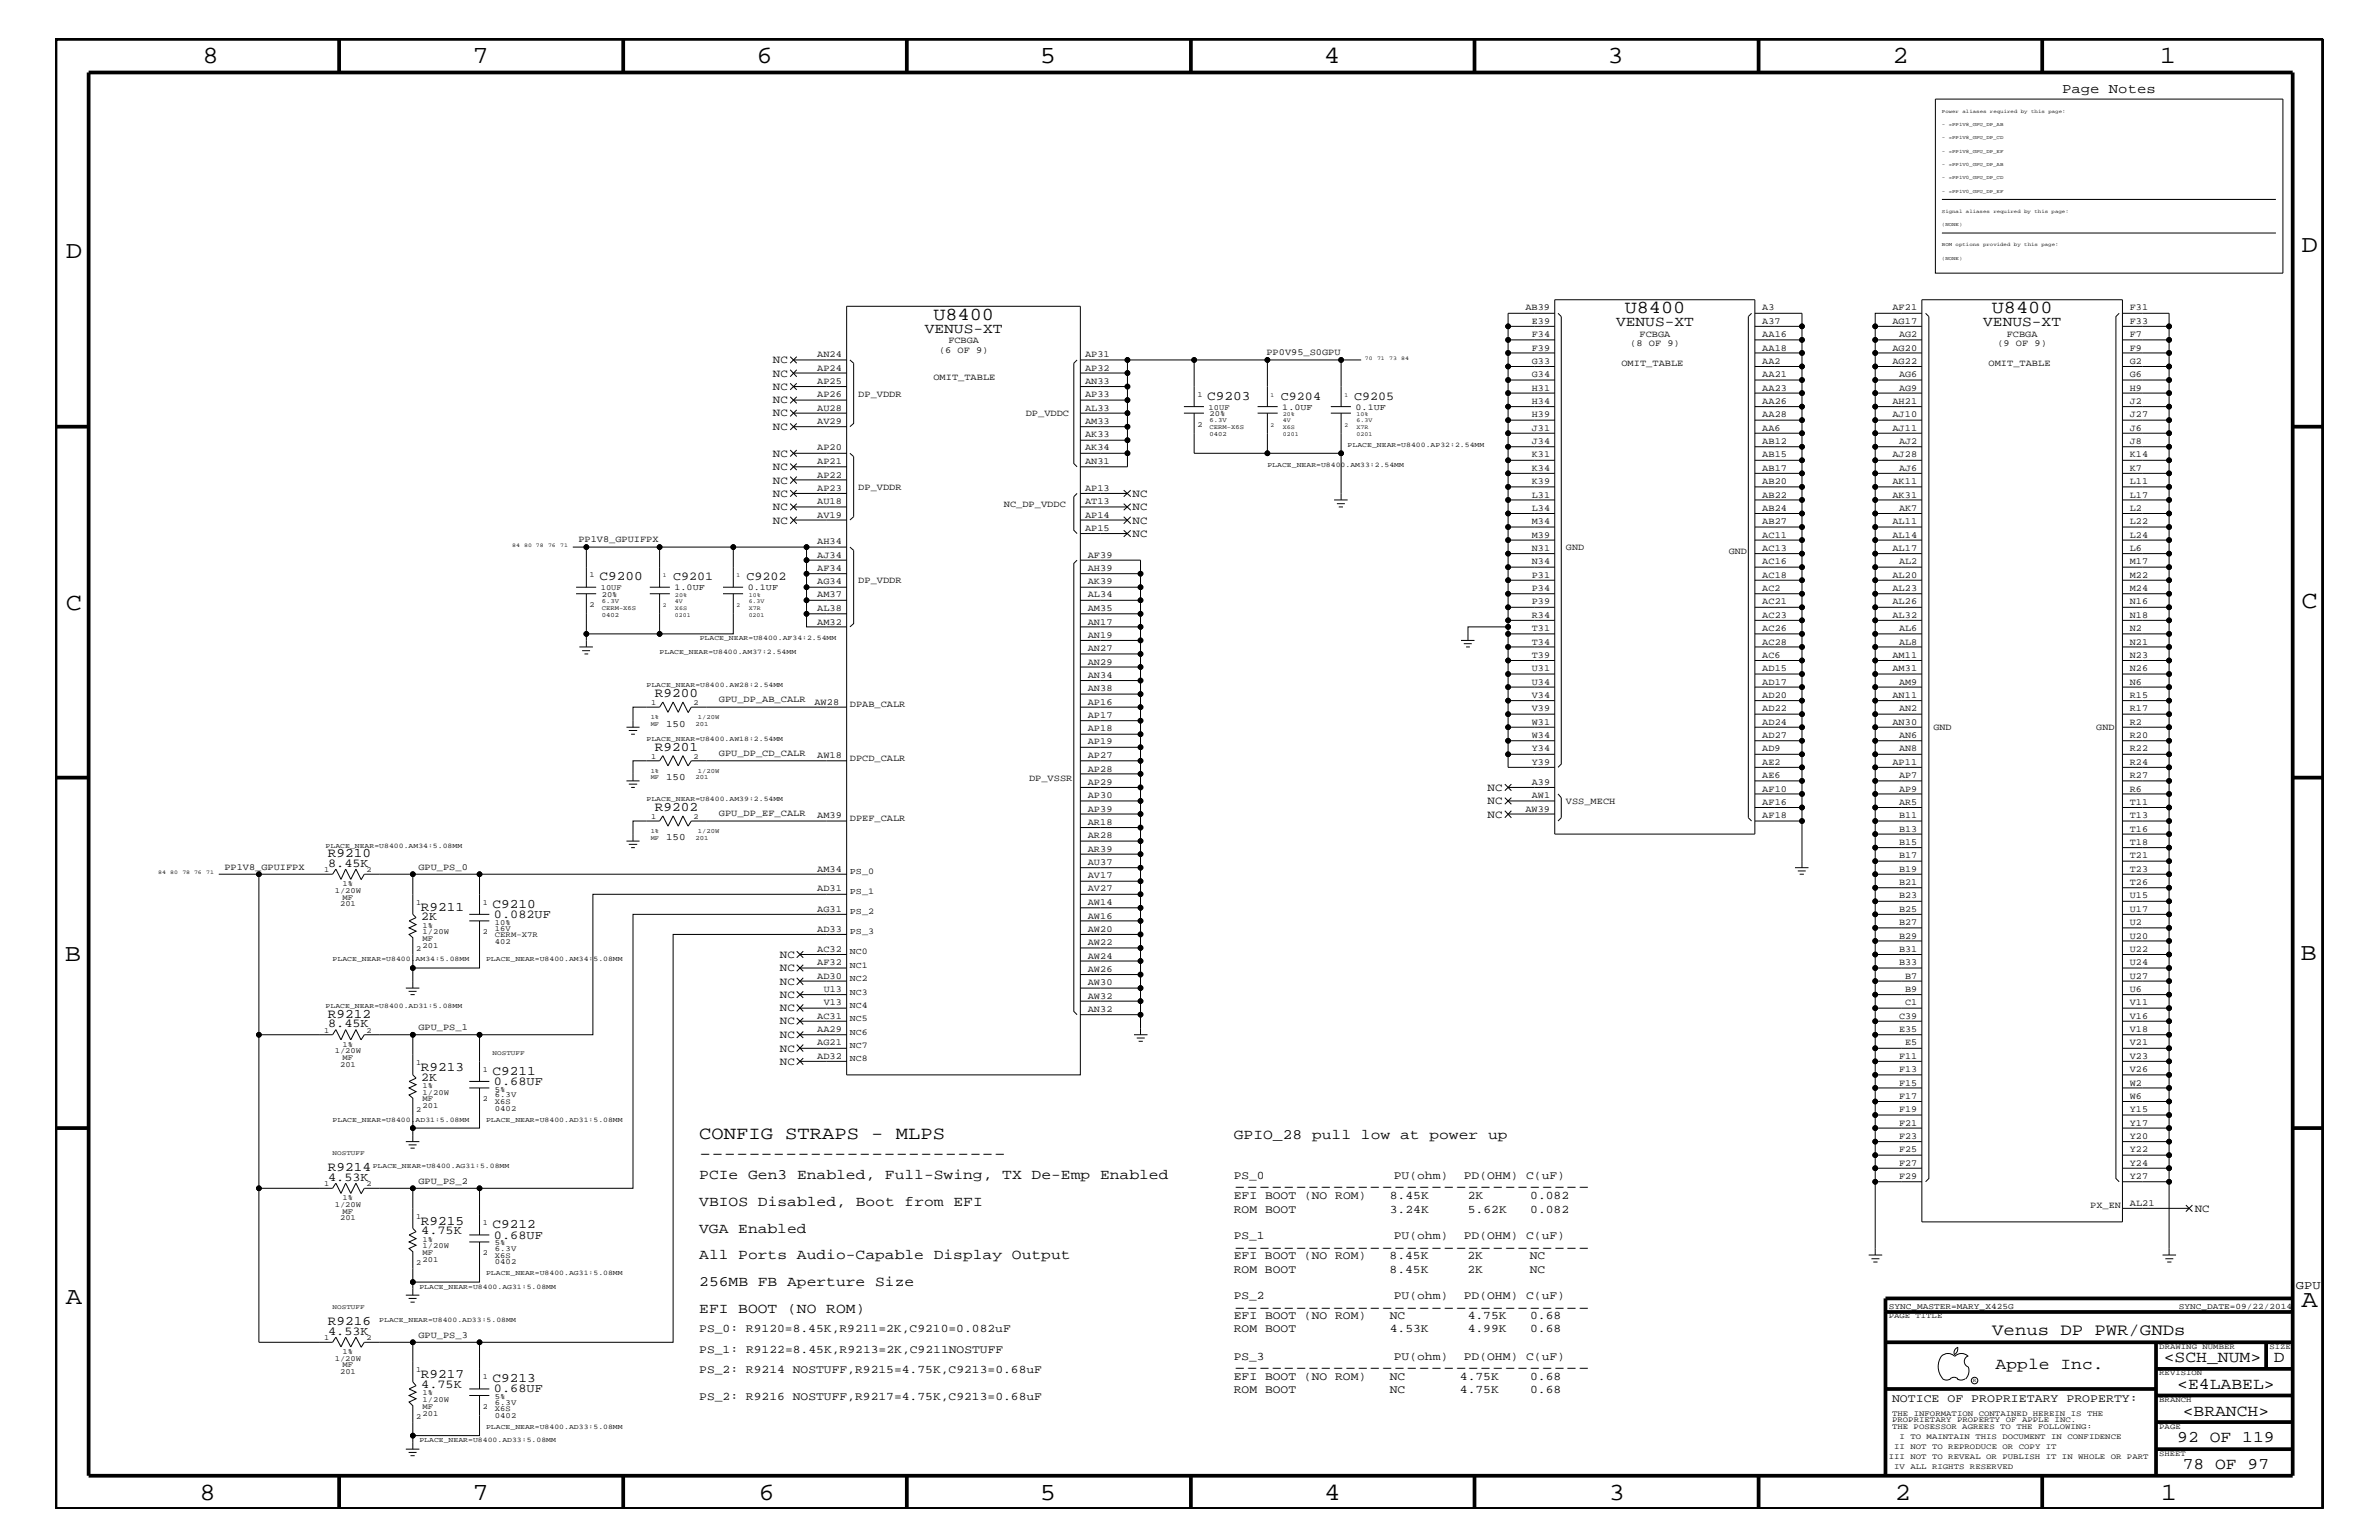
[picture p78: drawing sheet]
<svg xmlns="http://www.w3.org/2000/svg" width="432mm" height="279mm" viewBox="0 0 432 279" stroke-linecap="round" stroke-linejoin="round" font-family="sans-serif">
<defs><g id="words">
<g font-size="4.5">
<text x="36.7" y="11.5">8</text>
<text x="85.8" y="11.5">7</text>
<text x="137.3" y="11.5">6</text>
<text x="188.7" y="11.5">5</text>
<text x="240.3" y="11.5">4</text>
<text x="291.8" y="11.5">3</text>
<text x="343.5" y="11.5">2</text>
<text x="392" y="11.5">1</text>
<text x="11.9" y="46.8">D</text>
<text x="417.7" y="45.7">D</text>
<text x="11.9" y="110.6">C</text>
<text x="417.7" y="110.3">C</text>
<text x="11.8" y="174.3">B</text>
<text x="417.6" y="174.2">B</text>
<text x="11.9" y="236.7">A</text>
<text x="417.7" y="237.1">A</text>
<text x="36.2" y="272.1">8</text>
<text x="85.8" y="272.1">7</text>
<text x="137.7" y="272.1">6</text>
<text x="188.7" y="272.1">5</text>
<text x="240.4" y="272.1">4</text>
<text x="292" y="272.1">3</text>
<text x="343.9" y="272.1">2</text>
<text x="392.2" y="272.1">1</text>
</g>
<g font-size="3.3">
<text x="169.4" y="58">U8400</text>
<text x="294.9" y="56.8">U8400</text>
<text x="361.5" y="56.8">U8400</text>
<text x="126.9" y="206.6">CONFIG STRAPS - MLPS</text>
<text x="126.9" y="210.3">-------------------------</text>
<text x="223.9" y="216.4">-----------------------------</text>
<text x="223.9" y="227.3">-----------------------------</text>
<text x="223.9" y="238.2">-----------------------------</text>
<text x="223.9" y="249">-----------------------------</text>
</g>
<g font-size="3">
<text x="361.6" y="242.3">Venus DP PWR/GNDs</text>
<text x="362.2" y="248.4">Apple Inc.</text>
<text x="392.7" y="247.1">&lt;SCH_NUM&gt;</text>
<text x="395.2" y="252">&lt;E4LABEL&gt;</text>
<text x="412.7" y="247.1">D</text>
<text x="396.2" y="256.8">&lt;BRANCH&gt;</text>
<text x="395.2" y="261.6">92 OF 119</text>
<text x="396.2" y="266.6">78 OF 97</text>
</g>
<g font-size="2.6">
<text x="293.3" y="59.2">VENUS-XT</text>
<text x="360" y="59.2">VENUS-XT</text>
<text x="167.9" y="60.4">VENUS-XT</text>
<text x="223.9" y="206.6">GPIO_28 pull low at power up</text>
<text x="126.9" y="213.9">PCIe Gen3 Enabled, Full-Swing, TX De-Emp Enabled</text>
<text x="126.9" y="218.7">VBIOS Disabled, Boot from EFI</text>
<text x="126.9" y="223.6">VGA Enabled</text>
<text x="126.9" y="228.5">All Ports Audio-Capable Display Output</text>
<text x="126.9" y="233.3">256MB FB Aperture Size</text>
<text x="126.9" y="238.2">EFI BOOT (NO ROM)</text>
</g>
<text font-size="2.5" x="374.3" y="16.8">Page Notes</text>
<g font-size="2.4">
<text x="219.1" y="72.6">C9203</text>
<text x="108.8" y="105.3">C9200</text>
<text x="118.8" y="126.5">R9200</text>
<text x="118.8" y="136.2">R9201</text>
<text x="118.8" y="147.1">R9202</text>
<text x="59.5" y="155.6">R9210</text>
<text x="76.4" y="165.2">R9211</text>
<text x="89.4" y="164.7">C9210</text>
<text x="59.5" y="184.7">R9212</text>
<text x="76.4" y="194.3">R9213</text>
<text x="89.4" y="195">C9211</text>
<text x="59.5" y="212.5">R9214</text>
<text x="76.4" y="222.2">R9215</text>
<text x="89.4" y="222.9">C9212</text>
<text x="59.5" y="240.5">R9216</text>
<text x="76.4" y="250">R9217</text>
<text x="89.4" y="250.7">C9213</text>
</g>
<g font-size="2.2">
<text x="232.5" y="72.6">C9204</text>
<text x="245.8" y="72.6">C9205</text>
<text x="122.2" y="105.3">C9201</text>
<text x="135.5" y="105.3">C9202</text>
<text x="59.6" y="157.3">8.45K</text>
<text x="76.5" y="167">2K</text>
<text x="89.7" y="166.5">0.082UF</text>
<text x="59.6" y="186.4">8.45K</text>
<text x="76.5" y="196.1">2K</text>
<text x="89.7" y="196.8">0.68UF</text>
<text x="59.6" y="214.2">4.53K</text>
<text x="76.5" y="224">4.75K</text>
<text x="89.7" y="224.7">0.68UF</text>
<text x="416.7" y="233.8">GPU</text>
<text x="59.6" y="242.2">4.53K</text>
<text x="76.5" y="251.8">4.75K</text>
<text x="89.7" y="252.6">0.68UF</text>
</g>
<g font-size="2.1">
<text x="223.9" y="213.9">PS_0</text>
<text x="253" y="213.9">PU(ohm)</text>
<text x="265.7" y="213.9">PD(OHM) C(uF)</text>
<text x="223.9" y="220">ROM BOOT</text>
<text x="223.9" y="217.5">EFI BOOT (NO ROM)</text>
<text x="252.3" y="220">3.24K</text>
<text x="252.3" y="217.5">8.45K</text>
<text x="266.4" y="220">5.62K</text>
<text x="266.4" y="217.5">2K</text>
<text x="277.7" y="220">0.082</text>
<text x="277.7" y="217.5">0.082</text>
<text x="223.9" y="224.8">PS_1</text>
<text x="253" y="224.8">PU(ohm)</text>
<text x="265.7" y="224.8">PD(OHM) C(uF)</text>
<text x="223.9" y="230.9">ROM BOOT</text>
<text x="223.9" y="228.5">EFI BOOT (NO ROM)</text>
<text x="252.2" y="230.9">8.45K</text>
<text x="252.2" y="228.5">8.45K</text>
<text x="266.4" y="230.9">2K</text>
<text x="266.4" y="228.5">2K</text>
<text x="277.7" y="230.9">NC</text>
<text x="277.7" y="228.5">NC</text>
<text x="223.9" y="239.4">EFI BOOT (NO ROM)</text>
<text x="223.9" y="235.7">PS_2</text>
<text x="252.2" y="239.4">NC</text>
<text x="253" y="235.7">PU(ohm)</text>
<text x="265.7" y="235.7">PD(OHM) C(uF)</text>
<text x="266.4" y="239.4">4.75K</text>
<text x="277.7" y="239.4">0.68</text>
<text x="126.9" y="241.8">PS_0: R9120=8.45K,R9211=2K,C9210=0.082uF</text>
<text x="126.9" y="245.4">PS_1: R9122=8.45K,R9213=2K,C9211NOSTUFF</text>
<text x="223.9" y="241.8">ROM BOOT</text>
<text x="252.2" y="241.8">4.53K</text>
<text x="266.4" y="241.8">4.99K</text>
<text x="277.7" y="241.8">0.68</text>
<text x="126.9" y="249">PS_2: R9214 NOSTUFF,R9215=4.75K,C9213=0.68uF</text>
<text x="223.9" y="246.7">PS_3</text>
<text x="223.9" y="250.3">EFI BOOT (NO ROM)</text>
<text x="252.2" y="250.3">NC</text>
<text x="253" y="246.7">PU(ohm)</text>
<text x="265" y="250.3">4.75K</text>
<text x="265.7" y="246.7">PD(OHM) C(uF)</text>
<text x="277.7" y="250.3">0.68</text>
<text x="126.9" y="253.9">PS_2: R9216 NOSTUFF,R9217=4.75K,C9213=0.68uF</text>
<text x="223.9" y="252.7">ROM BOOT</text>
<text x="252.2" y="252.7">NC</text>
<text x="265" y="252.7">4.75K</text>
<text x="277.7" y="252.7">0.68</text>
<text x="343.4" y="254.4">NOTICE OF PROPRIETARY PROPERTY:</text>
</g>
<g font-size="2">
<text x="140.3" y="65.9">NC</text>
<text x="140.3" y="68.4">NC</text>
<text x="140.3" y="70.7">NC</text>
<text x="140.3" y="73.2">NC</text>
<text x="140.3" y="75.6">NC</text>
<text x="140.3" y="78">NC</text>
<text x="140.3" y="82.8">NC</text>
<text x="140.3" y="85.3">NC</text>
<text x="140.3" y="87.7">NC</text>
<text x="140.3" y="95">NC</text>
<text x="140.3" y="90.1">NC</text>
<text x="140.3" y="92.6">NC</text>
<text x="205.6" y="90.1">NC</text>
<text x="205.6" y="92.6">NC</text>
<text x="205.6" y="95">NC</text>
<text x="205.6" y="97.4">NC</text>
<text x="270" y="143.5">NC</text>
<text x="270" y="145.9">NC</text>
<text x="270" y="148.4">NC</text>
<text x="141.6" y="173.8">NC</text>
<text x="141.6" y="176.2">NC</text>
<text x="141.6" y="178.7">NC</text>
<text x="141.6" y="181">NC</text>
<text x="141.6" y="183.5">NC</text>
<text x="141.6" y="185.9">NC</text>
<text x="141.6" y="188.3">NC</text>
<text x="141.6" y="190.8">NC</text>
<text x="141.6" y="193.2">NC</text>
<text x="398.4" y="219.8">NC</text>
</g>
<g font-size="1.8">
<text x="120.9" y="131.9">150</text>
<text x="120.9" y="141.5">150</text>
<text x="120.9" y="152.4">150</text>
</g>
<g font-size="1.7">
<text x="276.9" y="56.3">AB39</text>
<text x="278" y="58.7">E39</text>
<text x="319.9" y="58.7">A37</text>
<text x="319.9" y="56.3">A3</text>
<text x="343.5" y="58.7">AG17</text>
<text x="343.5" y="56.3">AF21</text>
<text x="386.6" y="58.7">F33</text>
<text x="386.6" y="56.3">F31</text>
<text x="148.3" y="64.8">AN24</text>
<text x="170.4" y="64">(6 OF 9)</text>
<text x="172.1" y="62.3">FCBGA</text>
<text x="196.9" y="64.8">AP31</text>
<text x="229.9" y="64.5">PP0V95_S0GPU</text>
<text x="278" y="66">G33</text>
<text x="278" y="63.6">F39</text>
<text x="278" y="61.2">F34</text>
<text x="295.9" y="62.9">(8 OF 9)</text>
<text x="297.6" y="61.1">FCBGA</text>
<text x="319.9" y="66">AA2</text>
<text x="319.9" y="63.6">AA18</text>
<text x="319.9" y="61.2">AA16</text>
<text x="343.5" y="66">AG22</text>
<text x="343.5" y="63.6">AG20</text>
<text x="344.7" y="61.2">AG2</text>
<text x="362.5" y="62.9">(9 OF 9)</text>
<text x="364.2" y="61.1">FCBGA</text>
<text x="386.6" y="66">G2</text>
<text x="386.6" y="63.6">F9</text>
<text x="386.6" y="61.2">F7</text>
<text x="148.3" y="69.6">AP25</text>
<text x="148.3" y="67.3">AP24</text>
<text x="155.8" y="72">DP_VDDR</text>
<text x="169.4" y="68.9">OMIT_TABLE</text>
<text x="196.9" y="67.3">AP32</text>
<text x="196.9" y="69.6">AN33</text>
<text x="278" y="70.9">H31</text>
<text x="278" y="68.4">G34</text>
<text x="294.3" y="66.5">OMIT_TABLE</text>
<text x="319.9" y="70.9">AA23</text>
<text x="319.9" y="68.4">AA21</text>
<text x="344.7" y="70.9">AG9</text>
<text x="344.7" y="68.4">AG6</text>
<text x="360.9" y="66.5">OMIT_TABLE</text>
<text x="386.6" y="70.9">H9</text>
<text x="386.6" y="68.4">G6</text>
<text x="148.3" y="76.9">AV29</text>
<text x="148.3" y="74.5">AU28</text>
<text x="148.3" y="72.1">AP26</text>
<text x="186.2" y="75.6">DP_VDDC</text>
<text x="196.9" y="76.9">AM33</text>
<text x="196.9" y="74.5">AL33</text>
<text x="196.9" y="72.1">AP33</text>
<text x="278" y="75.7">H39</text>
<text x="278" y="73.3">H34</text>
<text x="319.9" y="75.7">AA28</text>
<text x="319.9" y="73.3">AA26</text>
<text x="343.5" y="75.7">AJ10</text>
<text x="343.5" y="73.3">AH21</text>
<text x="386.6" y="75.7">J27</text>
<text x="386.6" y="73.3">J2</text>
<text x="148.3" y="81.7">AP20</text>
<text x="196.9" y="81.7">AK34</text>
<text x="196.9" y="79.4">AK33</text>
<text x="278" y="83">K31</text>
<text x="278" y="80.5">J34</text>
<text x="278" y="78.2">J31</text>
<text x="319.9" y="83">AB15</text>
<text x="319.9" y="80.5">AB12</text>
<text x="319.9" y="78.2">AA6</text>
<text x="343.5" y="83">AJ28</text>
<text x="343.5" y="78.2">AJ11</text>
<text x="344.7" y="80.5">AJ2</text>
<text x="386.6" y="83">K14</text>
<text x="386.6" y="80.5">J8</text>
<text x="386.6" y="78.2">J6</text>
<text x="148.3" y="89">AP23</text>
<text x="148.3" y="86.6">AP22</text>
<text x="148.3" y="84.2">AP21</text>
<text x="155.8" y="88.9">DP_VDDR</text>
<text x="196.9" y="84.2">AN31</text>
<text x="196.9" y="89">AP13</text>
<text x="278" y="87.8">K39</text>
<text x="278" y="85.4">K34</text>
<text x="319.9" y="87.8">AB20</text>
<text x="319.9" y="85.4">AB17</text>
<text x="343.5" y="87.8">AK11</text>
<text x="344.7" y="85.4">AJ6</text>
<text x="386.6" y="87.8">L11</text>
<text x="386.6" y="85.4">K7</text>
<text x="148.3" y="93.9">AV19</text>
<text x="148.3" y="91.5">AU18</text>
<text x="182.2" y="92">NC_DP_VDDC</text>
<text x="196.9" y="91.5">AT13</text>
<text x="196.9" y="93.9">AP14</text>
<text x="278" y="95.1">M34</text>
<text x="278" y="92.7">L34</text>
<text x="278" y="90.3">L31</text>
<text x="319.9" y="95.1">AB27</text>
<text x="319.9" y="92.7">AB24</text>
<text x="319.9" y="90.3">AB22</text>
<text x="343.5" y="95.1">AL11</text>
<text x="343.5" y="90.3">AK31</text>
<text x="344.7" y="92.7">AK7</text>
<text x="386.6" y="95.1">L22</text>
<text x="386.6" y="92.7">L2</text>
<text x="386.6" y="90.3">L17</text>
<text x="105" y="98.4">PP1V8_GPUIFPX</text>
<text x="148.3" y="101.2">AJ34</text>
<text x="148.3" y="98.7">AH34</text>
<text x="196.9" y="96.3">AP15</text>
<text x="197.4" y="101.2">AF39</text>
<text x="278" y="99.9">N31</text>
<text x="278" y="97.6">M39</text>
<text x="284.2" y="99.9">GND</text>
<text x="313.8" y="100.4">GND</text>
<text x="319.9" y="99.9">AC13</text>
<text x="319.9" y="97.6">AC11</text>
<text x="343.5" y="99.9">AL17</text>
<text x="343.5" y="97.6">AL14</text>
<text x="386.6" y="99.9">L6</text>
<text x="386.6" y="97.6">L24</text>
<text x="148.3" y="106">AG34</text>
<text x="148.3" y="103.6">AF34</text>
<text x="155.8" y="105.9">DP_VDDR</text>
<text x="197.4" y="106">AK39</text>
<text x="197.4" y="103.6">AH39</text>
<text x="278" y="107.2">P34</text>
<text x="278" y="104.8">P31</text>
<text x="278" y="102.4">N34</text>
<text x="319.9" y="107.2">AC2</text>
<text x="319.9" y="104.8">AC18</text>
<text x="319.9" y="102.4">AC16</text>
<text x="343.5" y="107.2">AL23</text>
<text x="343.5" y="104.8">AL20</text>
<text x="344.7" y="102.4">AL2</text>
<text x="386.6" y="107.2">M24</text>
<text x="386.6" y="104.8">M22</text>
<text x="386.6" y="102.4">M17</text>
<text x="148.3" y="113.3">AM32</text>
<text x="148.3" y="108.4">AM37</text>
<text x="148.3" y="110.9">AL38</text>
<text x="197.4" y="113.3">AN17</text>
<text x="197.4" y="110.9">AM35</text>
<text x="197.4" y="108.4">AL34</text>
<text x="278" y="112">R34</text>
<text x="278" y="109.7">P39</text>
<text x="319.9" y="112">AC23</text>
<text x="319.9" y="109.7">AC21</text>
<text x="343.5" y="112">AL32</text>
<text x="343.5" y="109.7">AL26</text>
<text x="386.6" y="112">N18</text>
<text x="386.6" y="109.7">N16</text>
<text x="197.4" y="118.1">AN27</text>
<text x="197.4" y="115.7">AN19</text>
<text x="278" y="119.3">T39</text>
<text x="278" y="117">T34</text>
<text x="278" y="114.5">T31</text>
<text x="319.9" y="119.3">AC6</text>
<text x="319.9" y="117">AC28</text>
<text x="319.9" y="114.5">AC26</text>
<text x="343.5" y="119.3">AM11</text>
<text x="344.7" y="117">AL8</text>
<text x="344.7" y="114.5">AL6</text>
<text x="386.6" y="119.3">N23</text>
<text x="386.6" y="117">N21</text>
<text x="386.6" y="114.5">N2</text>
<text x="197.4" y="123">AN34</text>
<text x="197.4" y="120.6">AN29</text>
<text x="197.4" y="125.4">AN38</text>
<text x="278" y="124.2">U34</text>
<text x="278" y="121.8">U31</text>
<text x="319.9" y="124.2">AD17</text>
<text x="319.9" y="121.8">AD15</text>
<text x="343.5" y="121.8">AM31</text>
<text x="344.7" y="124.2">AM9</text>
<text x="386.6" y="124.2">N6</text>
<text x="386.6" y="121.8">N26</text>
<text x="130.5" y="127.5">GPU_DP_AB_CALR</text>
<text x="147.8" y="127.9">AW28</text>
<text x="154.3" y="128.3">DPAB_CALR</text>
<text x="197.4" y="130.2">AP17</text>
<text x="197.4" y="127.9">AP16</text>
<text x="278" y="131.5">W31</text>
<text x="278" y="129.1">V39</text>
<text x="278" y="126.6">V34</text>
<text x="319.9" y="131.5">AD24</text>
<text x="319.9" y="129.1">AD22</text>
<text x="319.9" y="126.6">AD20</text>
<text x="343.5" y="131.5">AN30</text>
<text x="343.5" y="126.6">AN11</text>
<text x="344.7" y="129.1">AN2</text>
<text x="386.6" y="131.5">R2</text>
<text x="386.6" y="129.1">R17</text>
<text x="386.6" y="126.6">R15</text>
<text x="130.5" y="137.2">GPU_DP_CD_CALR</text>
<text x="148.3" y="137.5">AW18</text>
<text x="197.4" y="137.5">AP27</text>
<text x="197.4" y="135.1">AP19</text>
<text x="197.4" y="132.7">AP18</text>
<text x="278" y="136.3">Y34</text>
<text x="278" y="133.9">W34</text>
<text x="319.9" y="136.3">AD9</text>
<text x="319.9" y="133.9">AD27</text>
<text x="344.7" y="136.3">AN8</text>
<text x="344.7" y="133.9">AN6</text>
<text x="350.9" y="132.5">GND</text>
<text x="380.5" y="132.5">GND</text>
<text x="386.6" y="136.3">R22</text>
<text x="386.6" y="133.9">R20</text>
<text x="154.3" y="138">DPCD_CALR</text>
<text x="186.8" y="141.7">DP_VSSR</text>
<text x="197.4" y="142.4">AP29</text>
<text x="197.4" y="140">AP28</text>
<text x="278" y="138.7">Y39</text>
<text x="278" y="142.4">A39</text>
<text x="319.9" y="143.6">AF10</text>
<text x="319.9" y="141.2">AE6</text>
<text x="319.9" y="138.7">AE2</text>
<text x="343.5" y="138.7">AP11</text>
<text x="344.7" y="143.6">AP9</text>
<text x="344.7" y="141.2">AP7</text>
<text x="386.6" y="143.6">R6</text>
<text x="386.6" y="141.2">R27</text>
<text x="386.6" y="138.7">R24</text>
<text x="130.5" y="148.1">GPU_DP_EF_CALR</text>
<text x="148.3" y="148.4">AM39</text>
<text x="154.3" y="149">DPEF_CALR</text>
<text x="197.4" y="149.6">AR18</text>
<text x="197.4" y="147.3">AP39</text>
<text x="197.4" y="144.8">AP30</text>
<text x="276.9" y="147.3">AW39</text>
<text x="278" y="144.8">AW1</text>
<text x="284.2" y="145.9">VSS_MECH</text>
<text x="319.9" y="148.4">AF18</text>
<text x="319.9" y="146">AF16</text>
<text x="344.7" y="148.4">B11</text>
<text x="344.7" y="146">AR5</text>
<text x="386.6" y="148.4">T13</text>
<text x="386.6" y="146">T11</text>
<text x="197.4" y="154.5">AR39</text>
<text x="197.4" y="152.1">AR28</text>
<text x="344.7" y="155.7">B17</text>
<text x="344.7" y="153.3">B15</text>
<text x="344.7" y="150.9">B13</text>
<text x="386.6" y="155.7">T21</text>
<text x="386.6" y="153.3">T18</text>
<text x="386.6" y="150.9">T16</text>
<text x="40.7" y="157.8">PP1V8_GPUIFPX</text>
<text x="75.9" y="157.8">GPU_PS_0</text>
<text x="148.3" y="161.7">AD31</text>
<text x="148.3" y="158.2">AM34</text>
<text x="197.4" y="161.7">AV27</text>
<text x="197.4" y="159.4">AV17</text>
<text x="197.4" y="156.9">AU37</text>
<text x="344.7" y="160.6">B21</text>
<text x="344.7" y="158.2">B19</text>
<text x="386.6" y="160.6">T26</text>
<text x="386.6" y="158.2">T23</text>
<text x="148.3" y="165.4">AG31</text>
<text x="197.4" y="166.7">AW16</text>
<text x="197.4" y="164.2">AW14</text>
<text x="344.7" y="167.8">B27</text>
<text x="344.7" y="165.4">B25</text>
<text x="344.7" y="163">B23</text>
<text x="386.6" y="167.8">U2</text>
<text x="386.6" y="165.4">U17</text>
<text x="386.6" y="163">U15</text>
<text x="148.3" y="169">AD33</text>
<text x="148.3" y="172.7">AC32</text>
<text x="197.4" y="173.9">AW24</text>
<text x="197.4" y="171.5">AW22</text>
<text x="197.4" y="169">AW20</text>
<text x="344.7" y="172.7">B31</text>
<text x="344.7" y="170.3">B29</text>
<text x="386.6" y="172.7">U22</text>
<text x="386.6" y="170.3">U20</text>
<text x="148.3" y="177.6">AD30</text>
<text x="148.3" y="175.1">AF32</text>
<text x="149.5" y="179.9">U13</text>
<text x="197.4" y="178.8">AW30</text>
<text x="197.4" y="176.3">AW26</text>
<text x="344.7" y="175.1">B33</text>
<text x="345.8" y="179.9">B9</text>
<text x="345.8" y="177.6">B7</text>
<text x="386.6" y="179.9">U6</text>
<text x="386.6" y="177.6">U27</text>
<text x="386.6" y="175.1">U24</text>
<text x="148.3" y="184.9">AC31</text>
<text x="149.5" y="182.4">V13</text>
<text x="197.4" y="183.6">AN32</text>
<text x="197.4" y="181.2">AW32</text>
<text x="344.7" y="184.9">C39</text>
<text x="345.8" y="182.4">C1</text>
<text x="386.6" y="184.9">V16</text>
<text x="386.6" y="182.4">V11</text>
<text x="75.9" y="186.9">GPU_PS_1</text>
<text x="148.3" y="189.7">AG21</text>
<text x="148.3" y="187.2">AA29</text>
<text x="344.7" y="187.2">E35</text>
<text x="345.8" y="189.7">E5</text>
<text x="386.6" y="189.7">V21</text>
<text x="386.6" y="187.2">V18</text>
<text x="148.3" y="192.1">AD32</text>
<text x="344.7" y="197">F15</text>
<text x="344.7" y="194.5">F13</text>
<text x="344.7" y="192.1">F11</text>
<text x="386.6" y="197">W2</text>
<text x="386.6" y="194.5">V26</text>
<text x="386.6" y="192.1">V23</text>
<text x="344.7" y="201.8">F19</text>
<text x="344.7" y="199.3">F17</text>
<text x="386.6" y="201.8">Y15</text>
<text x="386.6" y="199.3">W6</text>
<text x="344.7" y="209.1">F25</text>
<text x="344.7" y="206.6">F23</text>
<text x="344.7" y="204.2">F21</text>
<text x="386.6" y="209.1">Y22</text>
<text x="386.6" y="206.6">Y20</text>
<text x="386.6" y="204.2">Y17</text>
<text x="75.9" y="214.7">GPU_PS_2</text>
<text x="344.7" y="213.9">F29</text>
<text x="344.7" y="211.5">F27</text>
<text x="386.6" y="213.9">Y27</text>
<text x="386.6" y="211.5">Y24</text>
<text x="379.4" y="219.2">PX_EN</text>
<text x="386.6" y="218.7">AL21</text>
<text x="75.9" y="242.7">GPU_PS_3</text>
</g>
<g font-size="1.6">
<text x="232.7" y="74.4">1.0UF</text>
<text x="246" y="74.4">0.1UF</text>
<text x="122.4" y="107.1">1.0UF</text>
<text x="135.7" y="107.1">0.1UF</text>
<text x="154.3" y="158.6">PS_0</text>
<text x="154.3" y="162.2">PS_1</text>
<text x="154.3" y="165.9">PS_2</text>
<text x="154.3" y="169.5">PS_3</text>
<text x="154.3" y="173.2">NC0</text>
<text x="154.3" y="175.6">NC1</text>
<text x="154.3" y="178">NC2</text>
<text x="154.3" y="185.3">NC5</text>
<text x="154.3" y="182.9">NC4</text>
<text x="154.3" y="180.5">NC3</text>
<text x="154.3" y="187.7">NC6</text>
<text x="154.3" y="190.2">NC7</text>
<text x="154.3" y="192.6">NC8</text>
</g>
<g font-size="1.5">
<text x="342.8" y="237.4">SYNC_MASTER=MARY_X425G</text>
<text x="395.5" y="237.4">SYNC_DATE=09/22/2014</text>
</g>
<g font-size="1.4">
<text x="217.3" y="72">1</text>
<text x="217.3" y="77.4">2</text>
<text x="219.4" y="74.4">10UF</text>
<text x="219.5" y="75.6">20%</text>
<text x="107" y="104.7">1</text>
<text x="109.1" y="107.1">10UF</text>
<text x="107" y="110.2">2</text>
<text x="109.2" y="108.3">20%</text>
<text x="118.2" y="128">1</text>
<text x="125.9" y="128">2</text>
<text x="118.2" y="137.7">1</text>
<text x="125.9" y="137.7">2</text>
<text x="118.2" y="148.5">1</text>
<text x="125.9" y="148.5">2</text>
<text x="58.8" y="158.3">1</text>
<text x="60.7" y="162">1/20W</text>
<text x="62.2" y="160.8">1%</text>
<text x="66.5" y="158.3">2</text>
<text x="61.7" y="164.5">201</text>
<text x="62.2" y="163.3">MF</text>
<text x="75.5" y="164.1">1</text>
<text x="87.6" y="164.1">1</text>
<text x="89.8" y="167.8">10%</text>
<text x="75.5" y="172.6">2</text>
<text x="76.7" y="172">201</text>
<text x="76.7" y="169.5">1/20W</text>
<text x="76.7" y="168.3">1%</text>
<text x="76.7" y="170.7">MF</text>
<text x="87.6" y="169.5">2</text>
<text x="89.8" y="170">CERM-X7R</text>
<text x="89.8" y="168.9">16V</text>
<text x="89.8" y="171.2">402</text>
<text x="58.8" y="187.4">1</text>
<text x="60.7" y="191.1">1/20W</text>
<text x="62.2" y="189.9">1%</text>
<text x="66.5" y="187.4">2</text>
<text x="61.7" y="193.6">201</text>
<text x="62.2" y="192.3">MF</text>
<text x="75.5" y="193.2">1</text>
<text x="76.7" y="197.4">1%</text>
<text x="87.6" y="194.4">1</text>
<text x="75.5" y="201.7">2</text>
<text x="76.7" y="198.7">1/20W</text>
<text x="76.7" y="201">201</text>
<text x="76.7" y="199.8">MF</text>
<text x="87.6" y="199.8">2</text>
<text x="89.8" y="201.5">0402</text>
<text x="89.8" y="200.3">X6S</text>
<text x="89.8" y="198.1">5%</text>
<text x="89.8" y="199.1">6.3V</text>
<text x="58.8" y="215.3">1</text>
<text x="66.5" y="215.3">2</text>
<text x="60.7" y="219">1/20W</text>
<text x="61.7" y="221.4">201</text>
<text x="62.2" y="220.2">MF</text>
<text x="62.2" y="217.8">1%</text>
<text x="75.5" y="221.1">1</text>
<text x="76.7" y="225.3">1%</text>
<text x="76.7" y="226.5">1/20W</text>
<text x="76.7" y="227.7">MF</text>
<text x="87.6" y="227.7">2</text>
<text x="87.6" y="222.3">1</text>
<text x="89.8" y="225.9">5%</text>
<text x="89.8" y="227">6.3V</text>
<text x="75.5" y="229.6">2</text>
<text x="76.7" y="229">201</text>
<text x="89.8" y="228.2">X6S</text>
<text x="89.8" y="229.4">0402</text>
<text x="342.8" y="239.2">PAGE TITLE</text>
<text x="58.8" y="243.1">1</text>
<text x="62.2" y="245.6">1%</text>
<text x="66.5" y="243.1">2</text>
<text x="391.9" y="244.7">DRAWING NUMBER</text>
<text x="411.9" y="244.7">SIZE</text>
<text x="60.7" y="246.9">1/20W</text>
<text x="61.7" y="249.3">201</text>
<text x="62.2" y="248.1">MF</text>
<text x="75.5" y="248.9">1</text>
<text x="87.6" y="250.1">1</text>
<text x="391.9" y="249.5">REVISION</text>
<text x="75.5" y="257.4">2</text>
<text x="76.7" y="253.2">1%</text>
<text x="76.7" y="254.4">1/20W</text>
<text x="76.7" y="255.6">MF</text>
<text x="76.7" y="256.8">201</text>
<text x="87.6" y="255.6">2</text>
<text x="89.8" y="253.8">5%</text>
<text x="89.8" y="256.1">X6S</text>
<text x="89.8" y="257.3">0402</text>
<text x="89.8" y="254.9">6.3V</text>
<text x="343.4" y="256.8">THE INFORMATION CONTAINED HEREIN IS THE</text>
<text x="391.9" y="254.4">BRANCH</text>
<text x="343.4" y="258">PROPRIETARY PROPERTY OF APPLE INC.</text>
<text x="343.4" y="259.3">THE POSESSOR AGREES TO THE FOLLOWING:</text>
<text x="343.8" y="262.9">II NOT TO REPRODUCE OR COPY IT</text>
<text x="344.8" y="261.1">I TO MAINTAIN THIS DOCUMENT IN CONFIDENCE</text>
<text x="391.9" y="259.3">PAGE</text>
<text x="342.8" y="264.7">III NOT TO REVEAL OR PUBLISH IT IN WHOLE OR PART</text>
<text x="343.8" y="266.6">IV ALL RIGHTS RESERVED</text>
<text x="391.9" y="264.1">SHEET</text>
</g>
<g font-size="1.3">
<text x="244.6" y="81.1">PLACE_NEAR=U8400.AP32:2.54MM</text>
<text x="230" y="84.7">PLACE_NEAR=U8400.AM33:2.54MM</text>
<text x="119.7" y="118.6">PLACE_NEAR=U8400.AM37:2.54MM</text>
<text x="127" y="116.2">PLACE_NEAR=U8400.AF34:2.54MM</text>
<text x="117.3" y="124.7">PLACE_NEAR=U8400.AW28:2.54MM</text>
<text x="117.3" y="134.4">PLACE_NEAR=U8400.AW18:2.54MM</text>
<text x="117.3" y="145.3">PLACE_NEAR=U8400.AM39:2.54MM</text>
<text x="59.1" y="153.8">PLACE_NEAR=U8400.AM34:5.08MM</text>
<text x="60.4" y="174.4">PLACE_NEAR=U8400.AM34:5.08MM</text>
<text x="88.2" y="174.4">PLACE_NEAR=U8400.AM34:5.08MM</text>
<text x="59.1" y="182.9">PLACE_NEAR=U8400.AD31:5.08MM</text>
<text x="60.4" y="203.5">PLACE_NEAR=U8400.AD31:5.08MM</text>
<text x="88.2" y="203.5">PLACE_NEAR=U8400.AD31:5.08MM</text>
<text x="67.6" y="211.9">PLACE_NEAR=U8400.AG31:5.08MM</text>
<text x="76.1" y="233.8">PLACE_NEAR=U8400.AG31:5.08MM</text>
<text x="88.2" y="231.3">PLACE_NEAR=U8400.AG31:5.08MM</text>
<text x="68.8" y="239.9">PLACE_NEAR=U8400.AD33:5.08MM</text>
<text x="76.1" y="261.6">PLACE_NEAR=U8400.AD33:5.08MM</text>
<text x="88.2" y="259.3">PLACE_NEAR=U8400.AD33:5.08MM</text>
</g>
<g font-size="1.2">
<text x="219.5" y="77.9">CERM-X6S</text>
<text x="219.5" y="76.7">6.3V</text>
<text x="219.5" y="79.1">0402</text>
<text x="109.2" y="110.6">CERM-X6S</text>
<text x="109.2" y="109.4">6.3V</text>
<text x="109.2" y="111.9">0402</text>
<text x="118.1" y="131.7">MF</text>
<text x="118.1" y="130.5">1%</text>
<text x="126.2" y="131.7">201</text>
<text x="126.7" y="130.5">1/20W</text>
<text x="118.1" y="141.4">MF</text>
<text x="118.1" y="140.2">1%</text>
<text x="126.2" y="141.4">201</text>
<text x="126.7" y="140.2">1/20W</text>
<text x="118.1" y="152.3">MF</text>
<text x="118.1" y="151.1">1%</text>
<text x="126.2" y="152.3">201</text>
<text x="126.7" y="151.1">1/20W</text>
<text x="89.4" y="191.4">NOSTUFF</text>
<text x="60.4" y="209.6">NOSTUFF</text>
<text x="60.4" y="237.4">NOSTUFF</text>
</g>
<g font-size="1.1">
<text x="230.6" y="72">1</text>
<text x="244" y="72">1</text>
<text x="230.6" y="77.4">2</text>
<text x="232.8" y="77.9">X6S</text>
<text x="232.8" y="76.7">4V</text>
<text x="232.8" y="75.6">20%</text>
<text x="244" y="77.4">2</text>
<text x="246.2" y="77.9">X7R</text>
<text x="246.2" y="76.7">6.3V</text>
<text x="246.2" y="75.6">10%</text>
<text x="232.8" y="79.1">0201</text>
<text x="246.2" y="79.1">0201</text>
<text x="120.3" y="104.7">1</text>
<text x="133.7" y="104.7">1</text>
<text x="120.3" y="110.2">2</text>
<text x="122.5" y="110.6">X6S</text>
<text x="122.5" y="111.9">0201</text>
<text x="122.5" y="109.4">4V</text>
<text x="122.5" y="108.3">20%</text>
<text x="133.7" y="110.2">2</text>
<text x="135.9" y="108.3">10%</text>
<text x="135.9" y="109.4">6.3V</text>
<text x="135.9" y="110.6">X7R</text>
<text x="135.9" y="111.9">0201</text>
</g>
<g font-size="1">
<text x="247.7" y="65.3">70</text>
<text x="249.9" y="65.3">71</text>
<text x="252.1" y="65.3">73</text>
<text x="254.3" y="65.3">84</text>
<text x="93" y="99.3">84</text>
<text x="95.2" y="99.3">80 78</text>
<text x="99.5" y="99.3">76</text>
<text x="101.7" y="99.3">71</text>
<text x="28.7" y="158.6">84</text>
<text x="30.9" y="158.6">80</text>
<text x="33.1" y="158.6">78 76</text>
<text x="37.4" y="158.6">71</text>
<text x="358.1" y="250.7">R</text>
</g>
<g font-size=".9">
<text x="352.5" y="22.9">- =PP1V8_GPU_DP_AB</text>
<text x="352.5" y="20.4">Power aliases required by this page:</text>
<text x="352.5" y="25.3">- =PP1V8_GPU_DP_CD</text>
<text x="352.5" y="27.7">- =PP1V8_GPU_DP_EF</text>
<text x="352.5" y="35">- =PP1V0_GPU_DP_EF</text>
<text x="352.5" y="30.2">- =PP1V0_GPU_DP_AB</text>
<text x="352.5" y="32.5">- =PP1V0_GPU_DP_CD</text>
<text x="352.5" y="41">(NONE)</text>
<text x="352.5" y="38.6">Signal aliases required by this page:</text>
<text x="352.5" y="47.1">(NONE)</text>
<text x="352.5" y="44.6">BOM options provided by this page:</text>
</g>
</g></defs>
<g fill="none" stroke="#000" stroke-width=".18">
<path d="M351.3 18h63.1v31.6h-63.1zM352.5 36.2h60.6M153.7 55.6h42.4v139.4h-42.4zM273.7 59.2h8.5M282.2 54.4h36.3v96.9h-36.3zM282.2 56.8h-8.5v56.9M282.8 56.8l.6 .6v81.2l-.6 .6M317.9 56.8l-.6 .6v91l.6 .6M318.5 59.2h8.6v2.5M318.5 56.8h8.6v2.4M348.8 59.2h-8.4v2.5M348.8 56.8h-8.4v2.4"/>
<path d="M348.8 54.4h36.4v167.3h-36.4zM349.5 56.8l.6 .6v156.4l-.6 .6M352.5 42.3h60.6M384.6 56.8l-.6 .6v156.4l.6 .6M385.2 59.2h8.5v2.5M385.2 56.8h8.5v2.4M143.4 67.1l1.2 1.3M143.4 69.5l1.2 1.2M143.4 72l1.2 1.2M143.4 74.4l1.2 1.2M143.4 76.8l1.2 1.2M143.4 64.7l1.2 1.2"/>
<path d="M144 67.7h9.7M144 65.3h9.7M144 70.1h9.7M144 75h9.7M144 72.6h9.7M144 77.4h9.7M144.6 67.1l-1.2 1.3M144.6 69.5l-1.2 1.2M144.6 72l-1.2 1.2M144.6 74.4l-1.2 1.2M144.6 76.8l-1.2 1.2M144.6 64.7l-1.2 1.2"/>
<path d="M154.3 65.3l.6 .6v10.9l-.6 .6M195.5 65.3l-.6 .6v18.2l.6 .6M196.1 65.3h51M196.1 70.1h8.5M196.1 75h8.5M196.1 72.6h8.5M196.1 77.4h8.5M196.1 79.9h8.5M204.6 65.3v2.4h-8.5M204.6 67.7v17h-8.5M214.9 75h3.6M214.9 73.8h3.6"/>
<path d="M216.7 75v7.2h13.3M216.7 65.3v8.5M228.3 75h3.6M228.3 73.8h3.6M230 75v7.2h13.4M230 65.3v8.5M241.6 75h3.6M241.6 73.8h3.6M243.4 65.3v8.5M243.4 75v15.7M273.7 78.6h8.5M273.7 76.2h8.5"/>
<path d="M273.7 73.8h8.5M273.7 71.3h8.5M273.7 68.9h8.5M273.7 66.5h8.5M273.7 64h8.5M273.7 61.7h8.5M318.5 78.6h8.6v2.5M318.5 76.2h8.6v2.4M318.5 73.8h8.6v2.4M318.5 71.3h8.6v2.5M318.5 68.9h8.6v2.4M318.5 66.5h8.6v2.4"/>
<path d="M318.5 64h8.6v2.5M318.5 61.7h8.6v2.3M348.8 78.6h-8.4v2.5M348.8 76.2h-8.4v2.4M348.8 73.8h-8.4v2.4M348.8 71.3h-8.4v2.5M348.8 68.9h-8.4v2.4M348.8 66.5h-8.4v2.4M348.8 64h-8.4v2.5M348.8 61.7h-8.4v2.3M385.2 78.6h8.5v2.5M385.2 76.2h8.5v2.4"/>
<path d="M385.2 73.8h8.5v2.4M385.2 71.3h8.5v2.5M385.2 68.9h8.5v2.4M385.2 66.5h8.5v2.4M385.2 64h8.5v2.5M385.2 61.7h8.5v2.3M104 99.3h49.7M106.4 99.3v7.2M119.7 99.3v7.2M133.1 99.3v7.2M143.4 93.8l1.2 1.2M143.4 81.6l1.2 1.2"/>
<path d="M143.4 84.1l1.2 1.2M143.4 86.5l1.2 1.2M143.4 88.9l1.2 1.2M143.4 91.4l1.2 1.2M144 84.7h9.7M144 89.5h9.7M144 92h9.7M144 82.2h9.7M144 94.3h9.7M144 87.1h9.7M144.6 93.8l-1.2 1.2M144.6 81.6l-1.2 1.2"/>
<path d="M144.6 84.1l-1.2 1.2M144.6 86.5l-1.2 1.2M144.6 88.9l-1.2 1.2M144.6 91.4l-1.2 1.2M146.4 99.3v2.3M154.3 99.3l.6 .6v13.2l-.6 .6M154.3 82.2l.6 .6v11l-.6 .5M195.5 89.5l-.6 .6v6.1l.6 .6M196.1 89.5h8.5M196.1 92h8.5M196.1 82.2h8.5M196.1 96.8h8.5"/>
<path d="M196.1 94.3h8.5M204 88.9l1.2 1.2M204 91.4l1.2 1.2M204 93.8l1.2 1.2M204 96.2l1.2 1.2M205.2 88.9l-1.2 1.2M205.2 91.4l-1.2 1.2M205.2 93.8l-1.2 1.2M205.2 96.2l-1.2 1.2M242.1 90.7h2.5M242.7 91.4h1.4M243 92h.8"/>
<path d="M273.7 98h8.5M273.7 95.6h8.5M273.7 93.2h8.5M273.7 90.7h8.5M273.7 88.3h8.5M273.7 85.9h8.5M273.7 83.5h8.5M273.7 81.1h8.5M318.5 98h8.6v2.4M318.5 95.6h8.6v2.4M318.5 93.2h8.6v2.4M318.5 90.7h8.6v2.5"/>
<path d="M318.5 88.3h8.6v2.4M318.5 85.9h8.6v2.4M318.5 83.5h8.6v2.4M318.5 81.1h8.6v2.4M348.8 98h-8.4v2.4M348.8 95.6h-8.4v2.4M348.8 93.2h-8.4v2.4M348.8 90.7h-8.4v2.5M348.8 88.3h-8.4v2.4M348.8 85.9h-8.4v2.4M348.8 83.5h-8.4v2.4M348.8 81.1h-8.4v2.4"/>
<path d="M385.2 98h8.5v2.4M385.2 95.6h8.5v2.4M385.2 93.2h8.5v2.4M385.2 90.7h8.5v2.5M385.2 88.3h8.5v2.4M385.2 85.9h8.5v2.4M385.2 83.5h8.5v2.4M385.2 81.1h8.5v2.4M104.6 107.7h3.6M104.6 106.5h3.6M105.2 117.4h2.4M105.7 118.1h1.4"/>
<path d="M106.1 118.6h.7M106.4 107.7v9.7M117.9 107.7h3.7M117.9 106.5h3.7M119.7 107.7v7.3h-13.3M131.2 107.7h3.7M131.2 106.5h3.7M133.1 107.7v7.3h-13.4M146.4 104.1v2.4h7.3M146.4 106.5v2.4h7.3M146.4 108.9v2.5h7.3M146.4 111.4v2.3h7.3"/>
<path d="M153.7 101.6h-7.3v2.5h7.3M195.5 101.6l-.6 .6v81.3l.6 .6M196.1 118.6h10.9v2.4M196.1 116.2h10.9v2.4M196.1 113.7h10.9v2.5M196.1 111.4h10.9v2.3M196.1 108.9h10.9v2.5M196.1 106.5h10.9v2.4M196.1 104.1h10.9v2.4M196.1 101.6h10.9v2.5M265.2 116.2h2.4M265.7 116.8h1.4"/>
<path d="M266.1 117.4h.7M273.7 115v2.4h8.5M273.7 117.4v2.4h8.5M273.7 119.8v2.5h8.5M273.7 107.7h8.5M273.7 112.6h8.5M273.7 110.2h8.5M273.7 105.3h8.5M273.7 102.9h8.5M273.7 100.4h8.5M282.2 115h-8.5v-1.3h-7.3v2.5M318.5 119.8h8.6v2.5"/>
<path d="M318.5 117.4h8.6v2.4M318.5 115h8.6v2.4M318.5 112.6h8.6v2.4M318.5 110.2h8.6v2.4M318.5 107.7h8.6v2.5M318.5 105.3h8.6v2.4M318.5 102.9h8.6v2.4M318.5 100.4h8.6v2.5M348.8 119.8h-8.4v2.5M348.8 117.4h-8.4v2.4M348.8 115h-8.4v2.4M348.8 112.6h-8.4v2.4"/>
<path d="M348.8 110.2h-8.4v2.4M348.8 107.7h-8.4v2.5M348.8 105.3h-8.4v2.4M348.8 102.9h-8.4v2.4M348.8 100.4h-8.4v2.5M385.2 119.8h8.5v2.5M385.2 117.4h8.5v2.4M385.2 115h8.5v2.4M385.2 112.6h8.5v2.4M385.2 110.2h8.5v2.4M385.2 107.7h8.5v2.5M385.2 105.3h8.5v2.4"/>
<path d="M385.2 102.9h8.5v2.4M385.2 100.4h8.5v2.5M113.7 131.9h2.4M114.1 132.5h1.6M114.6 133.2h.6M124.9 129.2l-.9-1.8-.9 1.8-.9-1.8-1 1.8-.9-1.8-.6 .9h-4.8v3.6M153.7 138h-28.2l-.6 1-.9-1.9-.9 1.9-.9-1.9-1 1.9-.9-1.9-.6 .9h-4.8v3.7M153.7 128.3h-28.2l-.6 1M196.1 138h10.9v2.4M196.1 135.6h10.9v2.4M196.1 133.2h10.9v2.4M196.1 130.8h10.9v2.4"/>
<path d="M196.1 128.3h10.9v2.5M196.1 125.9h10.9v2.4M196.1 123.5h10.9v2.4M196.1 121h10.9v2.5M273.7 122.3v2.4h8.5M273.7 124.7v4.9h8.5M273.7 129.6v2.3h8.5M273.7 131.9v2.5h8.5M273.7 134.4v2.4h8.5M273.7 136.8v2.4h8.5M273.7 127.1h8.5M318.5 139.2h8.6v2.5"/>
<path d="M318.5 136.8h8.6v2.4M318.5 134.4h8.6v2.4M318.5 131.9h8.6v2.5M318.5 129.6h8.6v2.3M318.5 127.1h8.6v2.5M318.5 124.7h8.6v2.4M318.5 122.3h8.6v2.4M348.8 139.2h-8.4v2.5M348.8 136.8h-8.4v2.4M348.8 134.4h-8.4v2.4M348.8 131.9h-8.4v2.5M348.8 129.6h-8.4v2.3"/>
<path d="M348.8 127.1h-8.4v2.5M348.8 124.7h-8.4v2.4M348.8 122.3h-8.4v2.4M385.2 139.2h8.5v2.5M385.2 136.8h8.5v2.4M385.2 134.4h8.5v2.4M385.2 131.9h8.5v2.5M385.2 129.6h8.5v2.3M385.2 127.1h8.5v2.5M385.2 124.7h8.5v2.4M385.2 122.3h8.5v2.4M39.7 158.6h20.7l.6-.9 .9 1.8 .8-1.8 1 1.8 .9-1.8 .9 1.8"/>
<path d="M47 158.6v29.1M65.5 159.6l.6-1h8.8v7.3l.6 .6-1.2 .6 1.2 .7-1.2 .5 1.2 .6-1.2 .6 .6 .6v5.5h12.1v-8.5M74.9 158.6h12.1v7.3M87 158.6h66.7M113.7 152.6h2.4M113.7 141.7h2.4M114.1 142.3h1.6M114.1 153.2h1.6M114.6 142.9h.6M114.6 153.8h.6M153.7 149h-28.2l-.6 .9-.9-1.9-.9 1.9-.9-1.9-1 1.9-.9-1.9-.6 1h-4.8v3.6M196.1 159.9h10.9v2.3"/>
<path d="M196.1 157.4h10.9v2.5M196.1 155h10.9v2.4M196.1 152.6h10.9v2.4M196.1 150.1h10.9v2.5M196.1 147.7h10.9v2.4M196.1 145.3h10.9v2.4M196.1 142.9h10.9v2.4M196.1 140.4h10.9v2.5M273.1 142.3l1.2 1.2M273.1 144.7l1.2 1.2M273.1 147.1l1.2 1.3M273.7 145.3h8.5"/>
<path d="M273.7 147.7h8.5M273.7 142.9h8.5M274.3 142.3l-1.2 1.2M274.3 144.7l-1.2 1.2M274.3 147.1l-1.2 1.3M282.8 144l.6 .7v3.7l-.6 .6M318.5 149h8.6v8.4M318.5 146.5h8.6v2.5M318.5 144h8.6v2.5M318.5 141.7h8.6v2.3M325.8 157.4h2.5M326.3 158h1.4"/>
<path d="M326.6 158.6h.8M348.8 158.6h-8.4v2.5M348.8 156.2h-8.4v2.4M348.8 153.8h-8.4v2.4M348.8 151.3h-8.4v2.5M348.8 149h-8.4v2.3M348.8 146.5h-8.4v2.5M348.8 144h-8.4v2.5M348.8 141.7h-8.4v2.3M385.2 158.6h8.5v2.5M385.2 156.2h8.5v2.4M385.2 153.8h8.5v2.4"/>
<path d="M385.2 151.3h8.5v2.5M385.2 149h8.5v2.3M385.2 146.5h8.5v2.5M385.2 144h8.5v2.5M385.2 141.7h8.5v2.3M73.7 179.3h2.4M74.2 179.9h1.4M74.9 175.6v3.7M85.2 167.1h3.6M85.2 165.9h3.6M144.6 172.6l1.2 1.2M144.6 175l1.2 1.2"/>
<path d="M144.6 177.4l1.2 1.3M144.6 179.9l1.2 1.1M145.2 173.2h8.5M145.2 175.6h8.5M145.2 178h8.5M145.8 172.6l-1.2 1.2M145.8 175l-1.2 1.2M145.8 177.4l-1.2 1.3M145.8 179.9l-1.2 1.1M153.7 165.9h-38.8v49.7h-27.9M153.7 169.5h-31.5v74h-35.2M153.7 162.2h-46.1v25.5h-20.6"/>
<path d="M196.1 179.3h10.9v2.3M196.1 176.8h10.9v2.5M196.1 174.4h10.9v2.4M196.1 172h10.9v2.4M196.1 169.5h10.9v2.5M196.1 167.1h10.9v2.4M196.1 164.7h10.9v2.4M196.1 162.2h10.9v2.5M348.8 178h-8.4v2.5M348.8 175.6h-8.4v2.4M348.8 173.2h-8.4v2.4M348.8 170.7h-8.4v2.5"/>
<path d="M348.8 168.3h-8.4v2.4M348.8 165.9h-8.4v2.4M348.8 163.5h-8.4v2.4M348.8 161.1h-8.4v2.4M385.2 178h8.5v2.5M385.2 175.6h8.5v2.4M385.2 173.2h8.5v2.4M385.2 170.7h8.5v2.5M385.2 168.3h8.5v2.4M385.2 165.9h8.5v2.4M385.2 163.5h8.5v2.4M385.2 161.1h8.5v2.4"/>
<path d="M47 187.7h13.4l.6-.9 .9 1.9 .8-1.9 1 1.9 .9-1.9 .9 1.9 .6-1h8.8v7.3l.6 .6-1.2 .6 1.2 .6-1.2 .6 1.2 .7-1.2 .6 .6 .5v5.5h12.1v-7.3M47 187.7v27.9h13.4l.6-.9 .9 1.8 .8-1.8 1 1.8 .9-1.8 .9 1.8M74.5 180.5h.8M74.9 187.7h12.1v8.5M85.2 197.4h3.6M85.2 196.2h3.6M144.6 182.2l1.2 1.3M144.6 184.7l1.2 1.2M144.6 187.1l1.2 1.2M144.6 189.5l1.2 1.3M144.6 192l1.2 1.2M145.2 192.6h8.5"/>
<path d="M145.2 187.7h8.5M145.2 190.2h8.5M145.2 185.3h8.5M145.2 180.5h8.5M145.2 182.9h8.5M145.8 182.2l-1.2 1.3M145.8 184.7l-1.2 1.2M145.8 187.1l-1.2 1.2M145.8 189.5l-1.2 1.3M145.8 192l-1.2 1.2M196.1 184.1h10.9v3.6M196.1 181.6h10.9v2.5"/>
<path d="M205.8 187.7h2.5M206.3 188.3h1.5M206.7 188.9h.7M348.8 199.8h-8.4v2.5M348.8 197.4h-8.4v2.4M348.8 195h-8.4v2.4M348.8 192.6h-8.4v2.4M348.8 190.2h-8.4v2.4M348.8 187.7h-8.4v2.5M348.8 185.3h-8.4v2.4M348.8 182.9h-8.4v2.4M348.8 180.5h-8.4v2.4"/>
<path d="M385.2 199.8h8.5v2.5M385.2 197.4h8.5v2.4M385.2 195h8.5v2.4M385.2 192.6h8.5v2.4M385.2 190.2h8.5v2.4M385.2 187.7h8.5v2.5M385.2 185.3h8.5v2.4M385.2 182.9h8.5v2.4M385.2 180.5h8.5v2.4M47 215.6v27.9h13.4l.6-.9 .9 1.8 .8-1.8 1 1.8 .9-1.8 .9 1.8M65.5 216.6l.6-1h8.8v7.3l.6 .6-1.2 .6 1.2 .6-1.2 .6 1.2 .6-1.2 .6 .6 .6v5.5h12.1v-7.3M73.7 207.1h2.4"/>
<path d="M74.2 207.7h1.4M74.5 208.3h.8M74.9 215.6h12.1v8.5M74.9 204.7v2.4M348.8 214.4h-8.4v13.3M348.8 211.9h-8.4v2.5M348.8 209.6h-8.4v2.3M348.8 207.1h-8.4v2.5M348.8 204.7h-8.4v2.4M348.8 202.3h-8.4v2.4M385.2 214.4h8.5v13.3M385.2 211.9h8.5v2.5"/>
<path d="M385.2 209.6h8.5v2.3M385.2 207.1h8.5v2.5M385.2 204.7h8.5v2.4M385.2 202.3h8.5v2.4M385.2 219.2h12.1M396.7 218.6l1.2 1.2M397.9 218.6l-1.2 1.2M73.7 235h2.4M74.2 235.6h1.4M74.5 236.2h.8M74.9 232.6v2.4M85.2 225.3h3.6"/>
<path d="M85.2 224.1h3.6M339.2 227.7h2.4M339.7 228.4h1.4M340 229h.8M392.5 227.7h2.5M393 228.4h1.5M393.4 229h.7M65.5 244.5l.6-1h8.8v7.2l.6 .7-1.2 .6 1.2 .6-1.2 .6 1.2 .6-1.2 .6 .6 .6v5.5h12.1v-7.3M74.9 243.5h12.1v8.5M85.2 253.2h3.6M85.2 252h3.6M352.3 246.1a1.72 1.72 0 0 1 2.5 0 1.69 1.69 0 0 1 2.4 0"/>
<path d="M352.4 246a3.2 3.2 0 0 0 .4 4.3l.8 .1 .4-.2M354 250.2l.7-.3 .7 .3M355.2 250.2l.7 .2 .7-.2M355.3 244.4v.3a1.18 1.18 0 0 1-.6 1.1M355.4 244.4a.99 .99 0 0 0-.6 1.4M357.2 246a1.04 1.04 0 0 0-.7 1 1.04 1.04 0 0 0 .7 1M357.3 248l.1 .7a2.11 2.11 0 0 1-.6 1.5M73.7 262.9h2.4M74.2 263.5h1.4M74.5 264.1h.8M74.9 260.5v2.4"/>
<circle cx="273.7" cy="59.2" r=".42"/>
<circle cx="327.1" cy="59.2" r=".42"/>
<circle cx="340.4" cy="59.2" r=".42"/>
<circle cx="393.7" cy="59.2" r=".42"/>
<circle cx="204.6" cy="65.3" r=".42"/>
<circle cx="204.6" cy="75" r=".42"/>
<circle cx="204.6" cy="77.4" r=".42"/>
<circle cx="204.6" cy="79.9" r=".42"/>
<circle cx="204.6" cy="72.6" r=".42"/>
<circle cx="204.6" cy="70.1" r=".42"/>
<circle cx="204.6" cy="67.7" r=".42"/>
<circle cx="216.7" cy="65.3" r=".42"/>
<circle cx="230" cy="65.3" r=".42"/>
<circle cx="243.4" cy="65.3" r=".42"/>
<circle cx="273.7" cy="66.5" r=".42"/>
<circle cx="273.7" cy="76.2" r=".42"/>
<circle cx="273.7" cy="73.8" r=".42"/>
<circle cx="273.7" cy="64" r=".42"/>
<circle cx="273.7" cy="68.9" r=".42"/>
<circle cx="273.7" cy="61.7" r=".42"/>
<circle cx="273.7" cy="78.6" r=".42"/>
<circle cx="273.7" cy="71.3" r=".42"/>
<circle cx="327.1" cy="73.8" r=".42"/>
<circle cx="327.1" cy="66.5" r=".42"/>
<circle cx="327.1" cy="76.2" r=".42"/>
<circle cx="327.1" cy="64" r=".42"/>
<circle cx="327.1" cy="68.9" r=".42"/>
<circle cx="327.1" cy="78.6" r=".42"/>
<circle cx="327.1" cy="71.3" r=".42"/>
<circle cx="327.1" cy="61.7" r=".42"/>
<circle cx="340.4" cy="76.2" r=".42"/>
<circle cx="340.4" cy="64" r=".42"/>
<circle cx="340.4" cy="73.8" r=".42"/>
<circle cx="340.4" cy="66.5" r=".42"/>
<circle cx="340.4" cy="61.7" r=".42"/>
<circle cx="340.4" cy="78.6" r=".42"/>
<circle cx="340.4" cy="71.3" r=".42"/>
<circle cx="340.4" cy="68.9" r=".42"/>
<circle cx="393.7" cy="66.5" r=".42"/>
<circle cx="393.7" cy="64" r=".42"/>
<circle cx="393.7" cy="73.8" r=".42"/>
<circle cx="393.7" cy="76.2" r=".42"/>
<circle cx="393.7" cy="68.9" r=".42"/>
<circle cx="393.7" cy="71.3" r=".42"/>
<circle cx="393.7" cy="61.7" r=".42"/>
<circle cx="393.7" cy="78.6" r=".42"/>
<circle cx="106.4" cy="99.3" r=".42"/>
<circle cx="119.7" cy="99.3" r=".42"/>
<circle cx="133.1" cy="99.3" r=".42"/>
<circle cx="146.4" cy="99.3" r=".42"/>
<circle cx="204.6" cy="82.2" r=".42"/>
<circle cx="230" cy="82.2" r=".42"/>
<circle cx="243.4" cy="82.2" r=".42"/>
<circle cx="273.7" cy="90.7" r=".42"/>
<circle cx="273.7" cy="93.2" r=".42"/>
<circle cx="273.7" cy="83.5" r=".42"/>
<circle cx="273.7" cy="81.1" r=".42"/>
<circle cx="273.7" cy="98" r=".42"/>
<circle cx="273.7" cy="95.6" r=".42"/>
<circle cx="273.7" cy="85.9" r=".42"/>
<circle cx="273.7" cy="88.3" r=".42"/>
<circle cx="327.1" cy="83.5" r=".42"/>
<circle cx="327.1" cy="93.2" r=".42"/>
<circle cx="327.1" cy="90.7" r=".42"/>
<circle cx="327.1" cy="95.6" r=".42"/>
<circle cx="327.1" cy="88.3" r=".42"/>
<circle cx="327.1" cy="98" r=".42"/>
<circle cx="327.1" cy="81.1" r=".42"/>
<circle cx="327.1" cy="85.9" r=".42"/>
<circle cx="340.4" cy="90.7" r=".42"/>
<circle cx="340.4" cy="93.2" r=".42"/>
<circle cx="340.4" cy="83.5" r=".42"/>
<circle cx="340.4" cy="81.1" r=".42"/>
<circle cx="340.4" cy="95.6" r=".42"/>
<circle cx="340.4" cy="88.3" r=".42"/>
<circle cx="340.4" cy="98" r=".42"/>
<circle cx="340.4" cy="85.9" r=".42"/>
<circle cx="393.7" cy="93.2" r=".42"/>
<circle cx="393.7" cy="90.7" r=".42"/>
<circle cx="393.7" cy="83.5" r=".42"/>
<circle cx="393.7" cy="88.3" r=".42"/>
<circle cx="393.7" cy="98" r=".42"/>
<circle cx="393.7" cy="85.9" r=".42"/>
<circle cx="393.7" cy="81.1" r=".42"/>
<circle cx="393.7" cy="95.6" r=".42"/>
<circle cx="106.4" cy="115" r=".42"/>
<circle cx="119.7" cy="115" r=".42"/>
<circle cx="146.4" cy="101.6" r=".42"/>
<circle cx="146.4" cy="108.9" r=".42"/>
<circle cx="146.4" cy="111.4" r=".42"/>
<circle cx="146.4" cy="104.1" r=".42"/>
<circle cx="146.4" cy="106.5" r=".42"/>
<circle cx="207" cy="108.9" r=".42"/>
<circle cx="207" cy="118.6" r=".42"/>
<circle cx="207" cy="111.4" r=".42"/>
<circle cx="207" cy="116.2" r=".42"/>
<circle cx="207" cy="104.1" r=".42"/>
<circle cx="207" cy="113.7" r=".42"/>
<circle cx="207" cy="106.5" r=".42"/>
<circle cx="273.7" cy="102.9" r=".42"/>
<circle cx="273.7" cy="117.4" r=".42"/>
<circle cx="273.7" cy="110.2" r=".42"/>
<circle cx="273.7" cy="100.4" r=".42"/>
<circle cx="273.7" cy="119.8" r=".42"/>
<circle cx="273.7" cy="107.7" r=".42"/>
<circle cx="273.7" cy="113.7" r=".42"/>
<circle cx="273.7" cy="105.3" r=".42"/>
<circle cx="273.7" cy="112.6" r=".42"/>
<circle cx="273.7" cy="115" r=".42"/>
<circle cx="327.1" cy="110.2" r=".42"/>
<circle cx="327.1" cy="117.4" r=".42"/>
<circle cx="327.1" cy="119.8" r=".42"/>
<circle cx="327.1" cy="100.4" r=".42"/>
<circle cx="327.1" cy="102.9" r=".42"/>
<circle cx="327.1" cy="115" r=".42"/>
<circle cx="327.1" cy="107.7" r=".42"/>
<circle cx="327.1" cy="112.6" r=".42"/>
<circle cx="327.1" cy="105.3" r=".42"/>
<circle cx="340.4" cy="119.8" r=".42"/>
<circle cx="340.4" cy="102.9" r=".42"/>
<circle cx="340.4" cy="117.4" r=".42"/>
<circle cx="340.4" cy="100.4" r=".42"/>
<circle cx="340.4" cy="110.2" r=".42"/>
<circle cx="340.4" cy="105.3" r=".42"/>
<circle cx="340.4" cy="107.7" r=".42"/>
<circle cx="340.4" cy="112.6" r=".42"/>
<circle cx="340.4" cy="115" r=".42"/>
<circle cx="393.7" cy="102.9" r=".42"/>
<circle cx="393.7" cy="117.4" r=".42"/>
<circle cx="393.7" cy="119.8" r=".42"/>
<circle cx="393.7" cy="110.2" r=".42"/>
<circle cx="393.7" cy="100.4" r=".42"/>
<circle cx="393.7" cy="115" r=".42"/>
<circle cx="393.7" cy="112.6" r=".42"/>
<circle cx="393.7" cy="107.7" r=".42"/>
<circle cx="393.7" cy="105.3" r=".42"/>
<circle cx="207" cy="128.3" r=".42"/>
<circle cx="207" cy="138" r=".42"/>
<circle cx="207" cy="135.6" r=".42"/>
<circle cx="207" cy="125.9" r=".42"/>
<circle cx="207" cy="133.2" r=".42"/>
<circle cx="207" cy="123.5" r=".42"/>
<circle cx="207" cy="121" r=".42"/>
<circle cx="207" cy="130.8" r=".42"/>
<circle cx="273.7" cy="127.1" r=".42"/>
<circle cx="273.7" cy="129.6" r=".42"/>
<circle cx="273.7" cy="136.8" r=".42"/>
<circle cx="273.7" cy="122.3" r=".42"/>
<circle cx="273.7" cy="131.9" r=".42"/>
<circle cx="273.7" cy="124.7" r=".42"/>
<circle cx="273.7" cy="134.4" r=".42"/>
<circle cx="327.1" cy="129.6" r=".42"/>
<circle cx="327.1" cy="127.1" r=".42"/>
<circle cx="327.1" cy="139.2" r=".42"/>
<circle cx="327.1" cy="136.8" r=".42"/>
<circle cx="327.1" cy="134.4" r=".42"/>
<circle cx="327.1" cy="122.3" r=".42"/>
<circle cx="327.1" cy="124.7" r=".42"/>
<circle cx="327.1" cy="131.9" r=".42"/>
<circle cx="340.4" cy="127.1" r=".42"/>
<circle cx="340.4" cy="129.6" r=".42"/>
<circle cx="340.4" cy="139.2" r=".42"/>
<circle cx="340.4" cy="136.8" r=".42"/>
<circle cx="340.4" cy="124.7" r=".42"/>
<circle cx="340.4" cy="134.4" r=".42"/>
<circle cx="340.4" cy="131.9" r=".42"/>
<circle cx="340.4" cy="122.3" r=".42"/>
<circle cx="393.7" cy="127.1" r=".42"/>
<circle cx="393.7" cy="129.6" r=".42"/>
<circle cx="393.7" cy="136.8" r=".42"/>
<circle cx="393.7" cy="139.2" r=".42"/>
<circle cx="393.7" cy="122.3" r=".42"/>
<circle cx="393.7" cy="124.7" r=".42"/>
<circle cx="393.7" cy="131.9" r=".42"/>
<circle cx="393.7" cy="134.4" r=".42"/>
<circle cx="47" cy="158.6" r=".42"/>
<circle cx="74.9" cy="158.6" r=".42"/>
<circle cx="87" cy="158.6" r=".42"/>
<circle cx="207" cy="157.4" r=".42"/>
<circle cx="207" cy="145.3" r=".42"/>
<circle cx="207" cy="142.9" r=".42"/>
<circle cx="207" cy="147.7" r=".42"/>
<circle cx="207" cy="152.6" r=".42"/>
<circle cx="207" cy="155" r=".42"/>
<circle cx="207" cy="150.1" r=".42"/>
<circle cx="207" cy="159.9" r=".42"/>
<circle cx="207" cy="140.4" r=".42"/>
<circle cx="327.1" cy="149" r=".42"/>
<circle cx="327.1" cy="146.5" r=".42"/>
<circle cx="327.1" cy="144" r=".42"/>
<circle cx="327.1" cy="141.7" r=".42"/>
<circle cx="340.4" cy="146.5" r=".42"/>
<circle cx="340.4" cy="156.2" r=".42"/>
<circle cx="340.4" cy="151.3" r=".42"/>
<circle cx="340.4" cy="144" r=".42"/>
<circle cx="340.4" cy="153.8" r=".42"/>
<circle cx="340.4" cy="149" r=".42"/>
<circle cx="340.4" cy="141.7" r=".42"/>
<circle cx="340.4" cy="158.6" r=".42"/>
<circle cx="393.7" cy="151.3" r=".42"/>
<circle cx="393.7" cy="156.2" r=".42"/>
<circle cx="393.7" cy="153.8" r=".42"/>
<circle cx="393.7" cy="144" r=".42"/>
<circle cx="393.7" cy="146.5" r=".42"/>
<circle cx="393.7" cy="149" r=".42"/>
<circle cx="393.7" cy="141.7" r=".42"/>
<circle cx="393.7" cy="158.6" r=".42"/>
<circle cx="74.9" cy="175.6" r=".42"/>
<circle cx="207" cy="162.2" r=".42"/>
<circle cx="207" cy="179.3" r=".42"/>
<circle cx="207" cy="169.5" r=".42"/>
<circle cx="207" cy="172" r=".42"/>
<circle cx="207" cy="174.4" r=".42"/>
<circle cx="207" cy="164.7" r=".42"/>
<circle cx="207" cy="167.1" r=".42"/>
<circle cx="207" cy="176.8" r=".42"/>
<circle cx="340.4" cy="165.9" r=".42"/>
<circle cx="340.4" cy="170.7" r=".42"/>
<circle cx="340.4" cy="173.2" r=".42"/>
<circle cx="340.4" cy="161.1" r=".42"/>
<circle cx="340.4" cy="163.5" r=".42"/>
<circle cx="340.4" cy="175.6" r=".42"/>
<circle cx="340.4" cy="178" r=".42"/>
<circle cx="340.4" cy="168.3" r=".42"/>
<circle cx="393.7" cy="161.1" r=".42"/>
<circle cx="393.7" cy="165.9" r=".42"/>
<circle cx="393.7" cy="178" r=".42"/>
<circle cx="393.7" cy="163.5" r=".42"/>
<circle cx="393.7" cy="175.6" r=".42"/>
<circle cx="393.7" cy="170.7" r=".42"/>
<circle cx="393.7" cy="173.2" r=".42"/>
<circle cx="393.7" cy="168.3" r=".42"/>
<circle cx="47" cy="187.7" r=".42"/>
<circle cx="74.9" cy="187.7" r=".42"/>
<circle cx="87" cy="187.7" r=".42"/>
<circle cx="207" cy="184.1" r=".42"/>
<circle cx="207" cy="181.6" r=".42"/>
<circle cx="340.4" cy="182.9" r=".42"/>
<circle cx="340.4" cy="187.7" r=".42"/>
<circle cx="340.4" cy="192.6" r=".42"/>
<circle cx="340.4" cy="197.4" r=".42"/>
<circle cx="340.4" cy="180.5" r=".42"/>
<circle cx="340.4" cy="199.8" r=".42"/>
<circle cx="340.4" cy="190.2" r=".42"/>
<circle cx="340.4" cy="185.3" r=".42"/>
<circle cx="340.4" cy="195" r=".42"/>
<circle cx="393.7" cy="192.6" r=".42"/>
<circle cx="393.7" cy="190.2" r=".42"/>
<circle cx="393.7" cy="180.5" r=".42"/>
<circle cx="393.7" cy="182.9" r=".42"/>
<circle cx="393.7" cy="197.4" r=".42"/>
<circle cx="393.7" cy="187.7" r=".42"/>
<circle cx="393.7" cy="199.8" r=".42"/>
<circle cx="393.7" cy="195" r=".42"/>
<circle cx="393.7" cy="185.3" r=".42"/>
<circle cx="47" cy="215.6" r=".42"/>
<circle cx="74.9" cy="215.6" r=".42"/>
<circle cx="74.9" cy="204.7" r=".42"/>
<circle cx="87" cy="215.6" r=".42"/>
<circle cx="340.4" cy="214.4" r=".42"/>
<circle cx="340.4" cy="202.3" r=".42"/>
<circle cx="340.4" cy="204.7" r=".42"/>
<circle cx="340.4" cy="209.6" r=".42"/>
<circle cx="340.4" cy="211.9" r=".42"/>
<circle cx="340.4" cy="207.1" r=".42"/>
<circle cx="393.7" cy="209.6" r=".42"/>
<circle cx="393.7" cy="202.3" r=".42"/>
<circle cx="393.7" cy="211.9" r=".42"/>
<circle cx="393.7" cy="214.4" r=".42"/>
<circle cx="393.7" cy="204.7" r=".42"/>
<circle cx="393.7" cy="207.1" r=".42"/>
<circle cx="74.9" cy="232.6" r=".42"/>
<circle cx="74.9" cy="243.5" r=".42"/>
<circle cx="87" cy="243.5" r=".42"/>
<circle cx="358.4" cy="250.5" r=".59"/>
<circle cx="74.9" cy="260.5" r=".42"/>
</g>
<g fill="none" stroke="#000" stroke-width=".68" stroke-linecap="butt">
<path d="M10.1 7.1h411.5v266.7h-411.5zM16.1 13.2h400v254.5h-400zM61.6 7.1v6.1M113.1 7.1v6.1M164.6 7.1v6.1M216.2 7.1v6.1M267.6 7.1v6.1M319.2 7.1v6.1M370.7 7.1v6.1M10.1 77.4h6M416.1 77.4h5.5M10.1 141.1h6"/>
<path d="M416.1 141.1h5.5M10.1 204.7h6M416.1 204.7h5.5M342.2 238h73.9M416.1 235.6h-73.9v32.1M342.2 243.5h73.9M342.2 252h49.1M391.3 248.4h24.8M391.3 243.5v24.2M391.3 258h24.8M391.3 253.2h24.8M411.3 243.5v4.9"/>
<path d="M61.6 267.7v6.1M113.1 267.7v6.1M164.6 267.7v6.1M216.2 268v5.8M267.6 267.7v6.1M319.2 267.7v6.1M370.7 267.7v6.1M391.3 262.9h24.8"/>
</g>
<g fill="#000">
<circle cx="273.7" cy="59.2" r=".42"/>
<circle cx="327.1" cy="59.2" r=".42"/>
<circle cx="340.4" cy="59.2" r=".42"/>
<circle cx="393.7" cy="59.2" r=".42"/>
<circle cx="204.6" cy="65.3" r=".42"/>
<circle cx="204.6" cy="75" r=".42"/>
<circle cx="204.6" cy="77.4" r=".42"/>
<circle cx="204.6" cy="79.9" r=".42"/>
<circle cx="204.6" cy="72.6" r=".42"/>
<circle cx="204.6" cy="70.1" r=".42"/>
<circle cx="204.6" cy="67.7" r=".42"/>
<circle cx="216.7" cy="65.3" r=".42"/>
<circle cx="230" cy="65.3" r=".42"/>
<circle cx="243.4" cy="65.3" r=".42"/>
<circle cx="273.7" cy="66.5" r=".42"/>
<circle cx="273.7" cy="76.2" r=".42"/>
<circle cx="273.7" cy="73.8" r=".42"/>
<circle cx="273.7" cy="64" r=".42"/>
<circle cx="273.7" cy="68.9" r=".42"/>
<circle cx="273.7" cy="61.7" r=".42"/>
<circle cx="273.7" cy="78.6" r=".42"/>
<circle cx="273.7" cy="71.3" r=".42"/>
<circle cx="327.1" cy="73.8" r=".42"/>
<circle cx="327.1" cy="66.5" r=".42"/>
<circle cx="327.1" cy="76.2" r=".42"/>
<circle cx="327.1" cy="64" r=".42"/>
<circle cx="327.1" cy="68.9" r=".42"/>
<circle cx="327.1" cy="78.6" r=".42"/>
<circle cx="327.1" cy="71.3" r=".42"/>
<circle cx="327.1" cy="61.7" r=".42"/>
<circle cx="340.4" cy="76.2" r=".42"/>
<circle cx="340.4" cy="64" r=".42"/>
<circle cx="340.4" cy="73.8" r=".42"/>
<circle cx="340.4" cy="66.5" r=".42"/>
<circle cx="340.4" cy="61.7" r=".42"/>
<circle cx="340.4" cy="78.6" r=".42"/>
<circle cx="340.4" cy="71.3" r=".42"/>
<circle cx="340.4" cy="68.9" r=".42"/>
<circle cx="393.7" cy="66.5" r=".42"/>
<circle cx="393.7" cy="64" r=".42"/>
<circle cx="393.7" cy="73.8" r=".42"/>
<circle cx="393.7" cy="76.2" r=".42"/>
<circle cx="393.7" cy="68.9" r=".42"/>
<circle cx="393.7" cy="71.3" r=".42"/>
<circle cx="393.7" cy="61.7" r=".42"/>
<circle cx="393.7" cy="78.6" r=".42"/>
<circle cx="106.4" cy="99.3" r=".42"/>
<circle cx="119.7" cy="99.3" r=".42"/>
<circle cx="133.1" cy="99.3" r=".42"/>
<circle cx="146.4" cy="99.3" r=".42"/>
<circle cx="204.6" cy="82.2" r=".42"/>
<circle cx="230" cy="82.2" r=".42"/>
<circle cx="243.4" cy="82.2" r=".42"/>
<circle cx="273.7" cy="90.7" r=".42"/>
<circle cx="273.7" cy="93.2" r=".42"/>
<circle cx="273.7" cy="83.5" r=".42"/>
<circle cx="273.7" cy="81.1" r=".42"/>
<circle cx="273.7" cy="98" r=".42"/>
<circle cx="273.7" cy="95.6" r=".42"/>
<circle cx="273.7" cy="85.9" r=".42"/>
<circle cx="273.7" cy="88.3" r=".42"/>
<circle cx="327.1" cy="83.5" r=".42"/>
<circle cx="327.1" cy="93.2" r=".42"/>
<circle cx="327.1" cy="90.7" r=".42"/>
<circle cx="327.1" cy="95.6" r=".42"/>
<circle cx="327.1" cy="88.3" r=".42"/>
<circle cx="327.1" cy="98" r=".42"/>
<circle cx="327.1" cy="81.1" r=".42"/>
<circle cx="327.1" cy="85.9" r=".42"/>
<circle cx="340.4" cy="90.7" r=".42"/>
<circle cx="340.4" cy="93.2" r=".42"/>
<circle cx="340.4" cy="83.5" r=".42"/>
<circle cx="340.4" cy="81.1" r=".42"/>
<circle cx="340.4" cy="95.6" r=".42"/>
<circle cx="340.4" cy="88.3" r=".42"/>
<circle cx="340.4" cy="98" r=".42"/>
<circle cx="340.4" cy="85.9" r=".42"/>
<circle cx="393.7" cy="93.2" r=".42"/>
<circle cx="393.7" cy="90.7" r=".42"/>
<circle cx="393.7" cy="83.5" r=".42"/>
<circle cx="393.7" cy="88.3" r=".42"/>
<circle cx="393.7" cy="98" r=".42"/>
<circle cx="393.7" cy="85.9" r=".42"/>
<circle cx="393.7" cy="81.1" r=".42"/>
<circle cx="393.7" cy="95.6" r=".42"/>
<circle cx="106.4" cy="115" r=".42"/>
<circle cx="119.7" cy="115" r=".42"/>
<circle cx="146.4" cy="101.6" r=".42"/>
<circle cx="146.4" cy="108.9" r=".42"/>
<circle cx="146.4" cy="111.4" r=".42"/>
<circle cx="146.4" cy="104.1" r=".42"/>
<circle cx="146.4" cy="106.5" r=".42"/>
<circle cx="207" cy="108.9" r=".42"/>
<circle cx="207" cy="118.6" r=".42"/>
<circle cx="207" cy="111.4" r=".42"/>
<circle cx="207" cy="116.2" r=".42"/>
<circle cx="207" cy="104.1" r=".42"/>
<circle cx="207" cy="113.7" r=".42"/>
<circle cx="207" cy="106.5" r=".42"/>
<circle cx="273.7" cy="102.9" r=".42"/>
<circle cx="273.7" cy="117.4" r=".42"/>
<circle cx="273.7" cy="110.2" r=".42"/>
<circle cx="273.7" cy="100.4" r=".42"/>
<circle cx="273.7" cy="119.8" r=".42"/>
<circle cx="273.7" cy="107.7" r=".42"/>
<circle cx="273.7" cy="113.7" r=".42"/>
<circle cx="273.7" cy="105.3" r=".42"/>
<circle cx="273.7" cy="112.6" r=".42"/>
<circle cx="273.7" cy="115" r=".42"/>
<circle cx="327.1" cy="110.2" r=".42"/>
<circle cx="327.1" cy="117.4" r=".42"/>
<circle cx="327.1" cy="119.8" r=".42"/>
<circle cx="327.1" cy="100.4" r=".42"/>
<circle cx="327.1" cy="102.9" r=".42"/>
<circle cx="327.1" cy="115" r=".42"/>
<circle cx="327.1" cy="107.7" r=".42"/>
<circle cx="327.1" cy="112.6" r=".42"/>
<circle cx="327.1" cy="105.3" r=".42"/>
<circle cx="340.4" cy="119.8" r=".42"/>
<circle cx="340.4" cy="102.9" r=".42"/>
<circle cx="340.4" cy="117.4" r=".42"/>
<circle cx="340.4" cy="100.4" r=".42"/>
<circle cx="340.4" cy="110.2" r=".42"/>
<circle cx="340.4" cy="105.3" r=".42"/>
<circle cx="340.4" cy="107.7" r=".42"/>
<circle cx="340.4" cy="112.6" r=".42"/>
<circle cx="340.4" cy="115" r=".42"/>
<circle cx="393.7" cy="102.9" r=".42"/>
<circle cx="393.7" cy="117.4" r=".42"/>
<circle cx="393.7" cy="119.8" r=".42"/>
<circle cx="393.7" cy="110.2" r=".42"/>
<circle cx="393.7" cy="100.4" r=".42"/>
<circle cx="393.7" cy="115" r=".42"/>
<circle cx="393.7" cy="112.6" r=".42"/>
<circle cx="393.7" cy="107.7" r=".42"/>
<circle cx="393.7" cy="105.3" r=".42"/>
<circle cx="207" cy="128.3" r=".42"/>
<circle cx="207" cy="138" r=".42"/>
<circle cx="207" cy="135.6" r=".42"/>
<circle cx="207" cy="125.9" r=".42"/>
<circle cx="207" cy="133.2" r=".42"/>
<circle cx="207" cy="123.5" r=".42"/>
<circle cx="207" cy="121" r=".42"/>
<circle cx="207" cy="130.8" r=".42"/>
<circle cx="273.7" cy="127.1" r=".42"/>
<circle cx="273.7" cy="129.6" r=".42"/>
<circle cx="273.7" cy="136.8" r=".42"/>
<circle cx="273.7" cy="122.3" r=".42"/>
<circle cx="273.7" cy="131.9" r=".42"/>
<circle cx="273.7" cy="124.7" r=".42"/>
<circle cx="273.7" cy="134.4" r=".42"/>
<circle cx="327.1" cy="129.6" r=".42"/>
<circle cx="327.1" cy="127.1" r=".42"/>
<circle cx="327.1" cy="139.2" r=".42"/>
<circle cx="327.1" cy="136.8" r=".42"/>
<circle cx="327.1" cy="134.4" r=".42"/>
<circle cx="327.1" cy="122.3" r=".42"/>
<circle cx="327.1" cy="124.7" r=".42"/>
<circle cx="327.1" cy="131.9" r=".42"/>
<circle cx="340.4" cy="127.1" r=".42"/>
<circle cx="340.4" cy="129.6" r=".42"/>
<circle cx="340.4" cy="139.2" r=".42"/>
<circle cx="340.4" cy="136.8" r=".42"/>
<circle cx="340.4" cy="124.7" r=".42"/>
<circle cx="340.4" cy="134.4" r=".42"/>
<circle cx="340.4" cy="131.9" r=".42"/>
<circle cx="340.4" cy="122.3" r=".42"/>
<circle cx="393.7" cy="127.1" r=".42"/>
<circle cx="393.7" cy="129.6" r=".42"/>
<circle cx="393.7" cy="136.8" r=".42"/>
<circle cx="393.7" cy="139.2" r=".42"/>
<circle cx="393.7" cy="122.3" r=".42"/>
<circle cx="393.7" cy="124.7" r=".42"/>
<circle cx="393.7" cy="131.9" r=".42"/>
<circle cx="393.7" cy="134.4" r=".42"/>
<circle cx="47" cy="158.6" r=".42"/>
<circle cx="74.9" cy="158.6" r=".42"/>
<circle cx="87" cy="158.6" r=".42"/>
<circle cx="207" cy="157.4" r=".42"/>
<circle cx="207" cy="145.3" r=".42"/>
<circle cx="207" cy="142.9" r=".42"/>
<circle cx="207" cy="147.7" r=".42"/>
<circle cx="207" cy="152.6" r=".42"/>
<circle cx="207" cy="155" r=".42"/>
<circle cx="207" cy="150.1" r=".42"/>
<circle cx="207" cy="159.9" r=".42"/>
<circle cx="207" cy="140.4" r=".42"/>
<circle cx="327.1" cy="149" r=".42"/>
<circle cx="327.1" cy="146.5" r=".42"/>
<circle cx="327.1" cy="144" r=".42"/>
<circle cx="327.1" cy="141.7" r=".42"/>
<circle cx="340.4" cy="146.5" r=".42"/>
<circle cx="340.4" cy="156.2" r=".42"/>
<circle cx="340.4" cy="151.3" r=".42"/>
<circle cx="340.4" cy="144" r=".42"/>
<circle cx="340.4" cy="153.8" r=".42"/>
<circle cx="340.4" cy="149" r=".42"/>
<circle cx="340.4" cy="141.7" r=".42"/>
<circle cx="340.4" cy="158.6" r=".42"/>
<circle cx="393.7" cy="151.3" r=".42"/>
<circle cx="393.7" cy="156.2" r=".42"/>
<circle cx="393.7" cy="153.8" r=".42"/>
<circle cx="393.7" cy="144" r=".42"/>
<circle cx="393.7" cy="146.5" r=".42"/>
<circle cx="393.7" cy="149" r=".42"/>
<circle cx="393.7" cy="141.7" r=".42"/>
<circle cx="393.7" cy="158.6" r=".42"/>
<circle cx="74.9" cy="175.6" r=".42"/>
<circle cx="207" cy="162.2" r=".42"/>
<circle cx="207" cy="179.3" r=".42"/>
<circle cx="207" cy="169.5" r=".42"/>
<circle cx="207" cy="172" r=".42"/>
<circle cx="207" cy="174.4" r=".42"/>
<circle cx="207" cy="164.7" r=".42"/>
<circle cx="207" cy="167.1" r=".42"/>
<circle cx="207" cy="176.8" r=".42"/>
<circle cx="340.4" cy="165.9" r=".42"/>
<circle cx="340.4" cy="170.7" r=".42"/>
<circle cx="340.4" cy="173.2" r=".42"/>
<circle cx="340.4" cy="161.1" r=".42"/>
<circle cx="340.4" cy="163.5" r=".42"/>
<circle cx="340.4" cy="175.6" r=".42"/>
<circle cx="340.4" cy="178" r=".42"/>
<circle cx="340.4" cy="168.3" r=".42"/>
<circle cx="393.7" cy="161.1" r=".42"/>
<circle cx="393.7" cy="165.9" r=".42"/>
<circle cx="393.7" cy="178" r=".42"/>
<circle cx="393.7" cy="163.5" r=".42"/>
<circle cx="393.7" cy="175.6" r=".42"/>
<circle cx="393.7" cy="170.7" r=".42"/>
<circle cx="393.7" cy="173.2" r=".42"/>
<circle cx="393.7" cy="168.3" r=".42"/>
<circle cx="47" cy="187.7" r=".42"/>
<circle cx="74.9" cy="187.7" r=".42"/>
<circle cx="87" cy="187.7" r=".42"/>
<circle cx="207" cy="184.1" r=".42"/>
<circle cx="207" cy="181.6" r=".42"/>
<circle cx="340.4" cy="182.9" r=".42"/>
<circle cx="340.4" cy="187.7" r=".42"/>
<circle cx="340.4" cy="192.6" r=".42"/>
<circle cx="340.4" cy="197.4" r=".42"/>
<circle cx="340.4" cy="180.5" r=".42"/>
<circle cx="340.4" cy="199.8" r=".42"/>
<circle cx="340.4" cy="190.2" r=".42"/>
<circle cx="340.4" cy="185.3" r=".42"/>
<circle cx="340.4" cy="195" r=".42"/>
<circle cx="393.7" cy="192.6" r=".42"/>
<circle cx="393.7" cy="190.2" r=".42"/>
<circle cx="393.7" cy="180.5" r=".42"/>
<circle cx="393.7" cy="182.9" r=".42"/>
<circle cx="393.7" cy="197.4" r=".42"/>
<circle cx="393.7" cy="187.7" r=".42"/>
<circle cx="393.7" cy="199.8" r=".42"/>
<circle cx="393.7" cy="195" r=".42"/>
<circle cx="393.7" cy="185.3" r=".42"/>
<circle cx="47" cy="215.6" r=".42"/>
<circle cx="74.9" cy="215.6" r=".42"/>
<circle cx="74.9" cy="204.7" r=".42"/>
<circle cx="87" cy="215.6" r=".42"/>
<circle cx="340.4" cy="214.4" r=".42"/>
<circle cx="340.4" cy="202.3" r=".42"/>
<circle cx="340.4" cy="204.7" r=".42"/>
<circle cx="340.4" cy="209.6" r=".42"/>
<circle cx="340.4" cy="211.9" r=".42"/>
<circle cx="340.4" cy="207.1" r=".42"/>
<circle cx="393.7" cy="209.6" r=".42"/>
<circle cx="393.7" cy="202.3" r=".42"/>
<circle cx="393.7" cy="211.9" r=".42"/>
<circle cx="393.7" cy="214.4" r=".42"/>
<circle cx="393.7" cy="204.7" r=".42"/>
<circle cx="393.7" cy="207.1" r=".42"/>
<circle cx="74.9" cy="232.6" r=".42"/>
<circle cx="74.9" cy="243.5" r=".42"/>
<circle cx="87" cy="243.5" r=".42"/>
<circle cx="74.9" cy="260.5" r=".42"/>
</g>
<use href="#words"/>
</svg>
